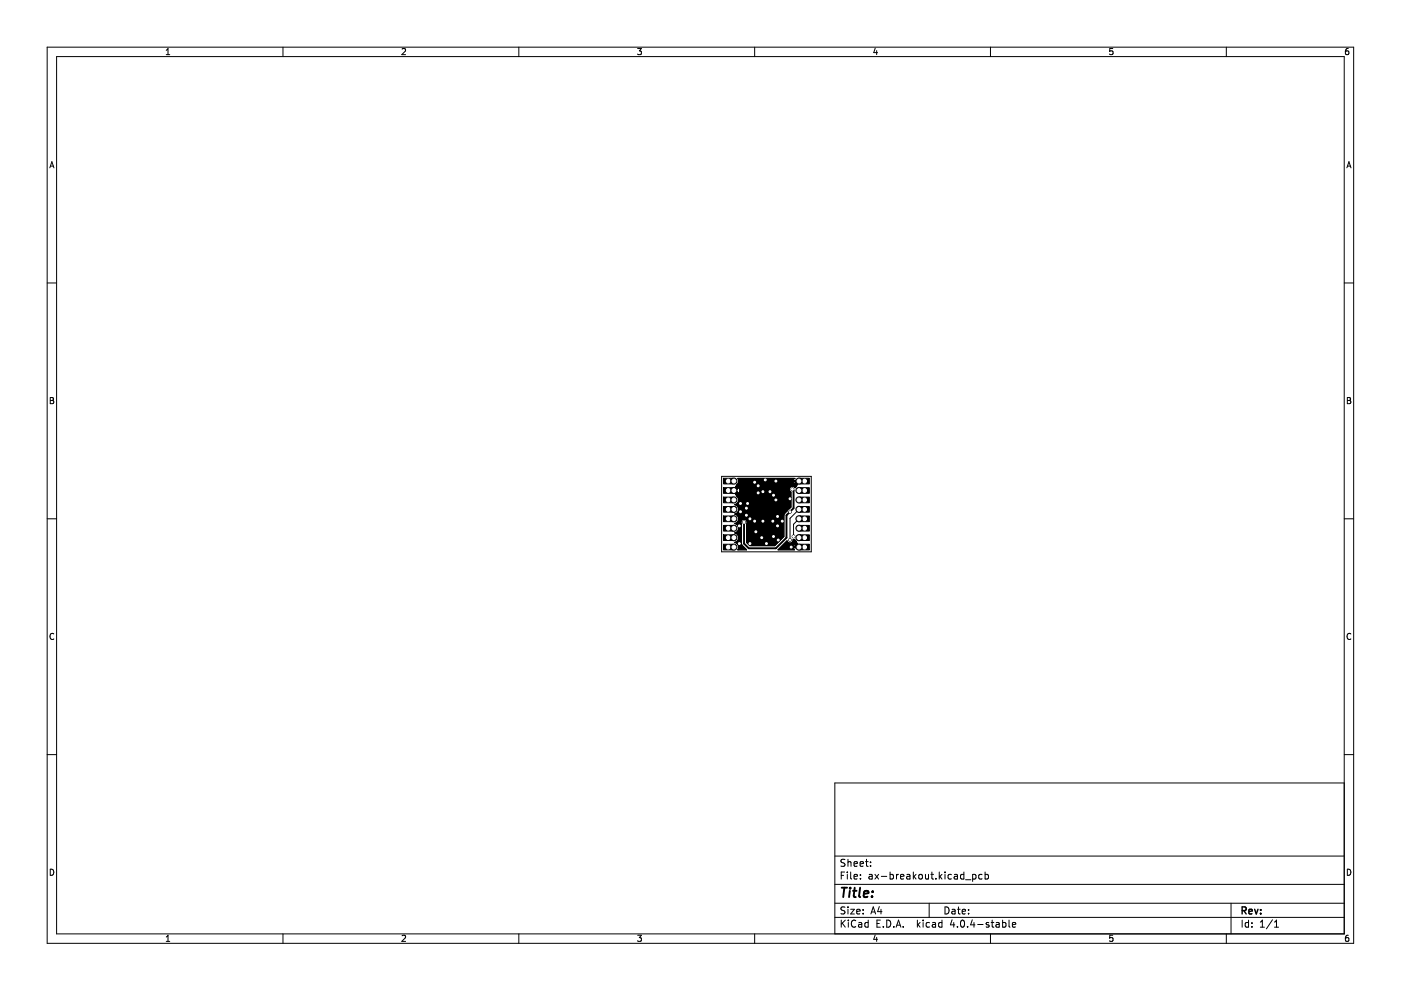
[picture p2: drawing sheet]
<svg xmlns="http://www.w3.org/2000/svg" width="297mm" height="210mm" viewBox="0 0 297 210" stroke-linecap="round" stroke-linejoin="round" font-family="sans-serif">
<g fill="none" stroke="#000" stroke-width=".21">
<path d="M10 10h277v190h-277zM12 12h273v186h-273zM35.2 11.6h.8M35.2 10.7l.4-.4v1.3M60 10v2M85.2 10.4l.5-.1 .3 .4-.8 .9h.8M110 10v2M135.2 10.3h.8l-.4 .5 .3 .1v.6l-.2 .1-.5-.1M160 10v2M185.6 10.2l-.4 1h.9M185.9 10.7v.9M210 10v2"/>
<path d="M235.9 10.3h-.6l-.1 .6 .7-.1v.7l-.2 .1-.5-.1M260 10v2M285.9 10.3l-.4 .1-.2 .2-.1 .7 .3 .3 .4-.1v-.7h-.4l-.3 .2M10.6 35.6l.4-1.3 .4 1.3M10.7 35.2h.6M285.6 35.6l.4-1.3 .4 1.3M285.7 35.2h.6M10 60h2M285 60h2M10.7 84.3h.4l.2 .2-.2 .4 .2 .1 .1 .3-.2 .3h-.5zM10.7 84.9h.4M285.7 84.3h.4l.2 .2-.2 .4 .2 .1 .1 .3-.2 .3h-.5z"/>
<path d="M285.7 84.9h.4M10 110h2M153 101h19v16h-19zM155.2 104l.2 .3h.5l.1 .2 .1 .6a1.01 1.01 0 0 1 .5 1.1 1.01 1.01 0 0 1-.8 .8M155.2 104h.8M155.8 115h.1M155.8 113h.1M155.8 111h.1M155.8 109h.1M155.8 107h.1M155.8 107a1.02 1.02 0 0 1 .8 1 1.02 1.02 0 0 1-.8 1M155.8 109a1.02 1.02 0 0 1 .8 1 1.02 1.02 0 0 1-.8 1"/>
<path d="M155.8 111a1.02 1.02 0 0 1 .8 1 1.02 1.02 0 0 1-.8 1M155.8 113a1.02 1.02 0 0 1 .8 1 1.02 1.02 0 0 1-.8 1M156 104l.6-.6 .2 .1v1l-.2 .1zM156.8 111.5v3.8M157.2 111.1a.66 .66 0 0 1 .6-1 .66 .66 0 0 1 .5 1M157.2 111.1h.1M157.2 111.1v4.4l1.1 1.1h-1.9a1.02 1.02 0 0 0-.6-1.6M158.3 111.1h.1M161.5 114l-1.2 1.3h-1.3M164 113.8h.3l.7 .7M166.9 108.4l-.7 .9v4.5l-1.9 1.9h-5.3l-.7-.7v-3.9M166.9 108.4h.1"/>
<path d="M167.4 107.8h.1M167.4 107.8l-.5 .6M168.4 101.4h-12a1 1 0 0 1-.3 1.5l-.1 .6-.1 .2h-.5l-.2 .3M168.4 101.4h.1M168.4 101.4l-.2 .1-.1 .5 .1 .5 .2 .1 .8-.9h.4l.2 .3-.2 .3h-.5l-.1 .2-.1 .6-.3 .3a.66 .66 0 0 0-1.1-.1 .66 .66 0 0 0 .2 1v3.2l-.3 .3M168.4 116.6h.1M168.6 114.6h.1M168.6 114.6l.3 .3 .1 .6 .1 .2h.5l.2 .3-.2 .3h-.4l-.8-.9-.2 .1-.1 .5 .1 .5 .2 .1M168.6 114.6l-.1-.2h-.3a.66 .66 0 0 1-.6 .7 .66 .66 0 0 1-.7-.4l-1.9 1.9h3.4M169 102h.1M169 116h.1M169.4 108l-1.9 1.9v4.6"/>
<path d="M169.4 110l-1.1 1.2v2.6M169.8 110h.7M169.8 108h.7M169.8 116h.1M169.8 102h.1M285 110h2M11.4 134.4a.58 .58 0 0 0-.8 .5 .58 .58 0 0 0 .8 .6M286.4 134.4a.58 .58 0 0 0-.8 .5 .58 .58 0 0 0 .8 .6M10 160h2M285 166h-108v32M285 160h2M10.7 184.3a.66 .66 0 0 1 .7 .6 .66 .66 0 0 1-.7 .7z"/>
<path d="M35.2 198.7l.4-.4v1.3M35.2 199.6h.8M60 198v2M85.2 198.4l.5-.1 .3 .4-.8 .9h.8M110 198v2M135.2 198.3h.8l-.4 .5 .3 .1v.6l-.2 .1-.5-.1M160 198v2M177 194.5h108M177 191.5h108M177 187.5h108M177 181.5h108M178.4 195.1v1.5"/>
<path d="M178.4 185.6h.5M178.6 195.7l.6 .9M179.1 184.9h-.7v1.5M179.1 192.4l-.5-.1-.2 .1v.5l.6 .2 .1 .4-.2 .3-.6-.1M179.1 182.3l-.5-.1-.2 .1v.5l.6 .2 .1 .4-.2 .3-.6-.1M179.2 195.1l-.8 .8M179.6 184.9v.1M179.6 185.4v1M179.8 182.2v1.5M179.8 192.3v.1M179.8 192.8v1M179.8 182.8l.2-.1 .4 .1v.9"/>
<path d="M179.9 195.1v.1M179.9 195.6v1M180.4 192.8h.7l-.7 1h.7M180.4 184.9v1.3l.2 .2M181.1 183.2l.7-.2-.1-.2-.4-.1-.2 .2v.7h.6M181.1 185.9l.7-.2-.1-.2-.4-.1-.2 .2v.7h.6M181.4 195.2a.71 .71 0 0 0-1 .5 .71 .71 0 0 0 .7 .9l.3-.2M181.6 193.3l.8-.2-.1-.2-.4-.1-.3 .2 .1 .7h.6M182.1 195.7h.5l.1 .9M182.4 183.2l.7-.2-.1-.2-.4-.1-.2 .2v.7h.6M182.4 186.2v.2M182.4 185.5v.1"/>
<path d="M182.7 195.9l-.5 .1-.2 .2 .2 .4 .5-.1M183 193.6v.2M183 192.9v.1M183.5 182.7h.6M183.7 182.2v1.3l.4 .2M184.1 195.7l-.5-.1-.2 .3 .1 .6h.6M184.1 195.1v1.5M184.3 185.5h.6v.9M184.6 183.5v.2M184.6 182.8v.1M184.6 193.8l.5-1.5 .5 1.5M184.8 193.4h.7"/>
<path d="M184.9 185.7l-.5 .1-.2 .2 .2 .4 .5-.1M185.5 185.4l.8 1M185.6 198.2l-.4 1h.9M185.9 198.7v.9M185.9 195.8h.5M186.3 185.4l-.8 1M186.4 192.2l-.3 1.1h.9M186.6 195.1h-.7v1.5h.7M186.8 192.8v1M186.9 185.8h1.1M187.3 196.4v.2M188 195.1a.76 .76 0 0 1 .9 .7 .76 .76 0 0 1-.9 .8z"/>
<path d="M188.7 185.5l.4-.1 .3 .3-.1 .6h-.6M188.7 184.9v1.5M189.5 196.4v.2M190 196.6l.5-1.5 .5 1.5M190.1 185.4v1M190.1 196.2h.8M190.5 185.4l-.4 .3M190.9 185.9l.7-.2v-.2l-.5-.1-.2 .2 .1 .7h.6M191.5 196.4v.2M192.3 185.5h.6v.9M192.9 185.7l-.5 .1-.2 .2 .2 .4 .5-.1M193.6 184.9v1.5"/>
<path d="M193.8 185.8l.4 .6M194.2 185.4l-.6 .6M194.5 195.1v1.5M194.6 196l.5 .6M194.9 185.5l.2-.1 .4 .1 .1 .6-.2 .2-.3 .1-.2-.2zM195.1 195.6l-.6 .6M195.7 195.1v.1M195.7 195.6v1M196.2 185.4l.1 .9 .3 .1 .3-.2M196.9 185.4v1M197 191.5v3M197.1 195.7l-.5-.1-.2 .3 .1 .6h.6"/>
<path d="M197.4 185.4h.5M197.6 184.9v1.3l.3 .2M197.7 195.7h.6l.1 .9M198.4 195.9l-.5 .1-.3 .2 .3 .4 .5-.1M198.4 186.2v.2M199.1 184.9v1.5M199.3 185.8l.4 .6M199.7 195.7l-.4-.1-.3 .3 .1 .6h.6M199.7 185.4l-.6 .6M199.7 195.1v1.5M200.4 184.9v.1M200.4 185.4v1"/>
<path d="M200.4 192.3a.76 .76 0 0 1 .8 .7 .76 .76 0 0 1-.8 .8zM201.7 185.5l-.4-.1-.3 .3 .1 .6h.6M201.9 192.9h.5l.1 .9M201.9 195l-.4 1.1h.9M202.2 195.6v1M202.4 185.5h.5l.1 .9M202.5 193.1l-.5 .1-.2 .2 .2 .4 .5-.1M203 192.8h.6M203 185.7l-.5 .1-.2 .2 .2 .4 .5-.1M203 196.4v.2M203.2 192.3v1.3l.4 .2M203.8 195.2l.2-.1a.8 .8 0 0 1 .5 .7 .8 .8 0 0 1-.5 .8l-.4-.6z"/>
<path d="M204 193.3l.7-.2-.1-.2-.4-.1-.2 .2 .1 .7h.5M204.4 185.5l-.5-.1-.3 .3 .2 .6h.6M204.4 184.9v1.5M204.7 186.5h1.2M205.1 196.4v.2M205.4 193.6v.2M205.4 192.9v.1M206.1 195l-.3 1.1h.9M206.2 185.5l.4-.1 .3 .3-.1 .6h-.6M206.2 185.4v1.5M206.5 195.6v1M207.3 196h1.1"/>
<path d="M208.2 185.5l-.4-.1-.3 .3 .1 .6h.6M208.9 185.5l.4-.1 .3 .3-.2 .6h-.5M208.9 184.9v1.5M209.6 195.7l-.3-.1-.2 .2v.2l.5 .2v.3h-.5M210 198v2M210.1 195.6h.6M210.4 195.1v1.3l.3 .2M211.2 195.7h.6l.1 .9M211.9 195.9l-.5 .1-.3 .2 .3 .4 .5-.1M212.6 195.7l.4-.1 .3 .3-.2 .6h-.5M212.6 195.1v1.5M213.9 195.1v1.3l.2 .2"/>
<path d="M214.6 196.1l.8-.2-.1-.2-.4-.1-.3 .2 .1 .7h.6M235.9 198.3h-.6l-.1 .6h.7v.6l-.2 .1-.5-.1M260 198v2M261 191.5v6.5M263.4 195.1v1.5M264.7 195.7l-.4-.1-.3 .3 .1 .6h.6M264.7 195.1v1.5M265.4 196.4v.2M265.4 195.7v.1M267.2 196.6h.9M267.2 195.5l.4-.4v1.5M269.8 195l-1.3 1.9"/>
<path d="M270.2 196.6h.9M270.2 195.5l.4-.4v1.5M285.7 184.3a.66 .66 0 0 1 .7 .6 .66 .66 0 0 1-.7 .7zM285.9 198.3l-.4 .1-.2 .2-.1 .7 .3 .3 .4-.1v-.6l-.4-.1-.3 .2"/>
</g>
<path d="M263.4 193.1l.7-.1 .1-.2-.1-.4-.7-.1v1.5M263.7 193.1l.5 .7M264.8 193.3l.7-.2-.1-.2-.4-.1-.2 .2 .1 .7h.5M266 192.8l.4 1 .3-1M267.3 193.6v.2M267.3 192.9v.1" fill="none" stroke="#000" stroke-width=".3"/>
<path d="M168 103.8l.3 .2v3.8l-1.5 1.5v4.7l-2.3 2.3h-5.7l-1-1v-4.5M178.5 188.2h1.1M179 188.2l-.2 2M180.2 188.9l-.2 1.3M180.3 188.2l-.1 .2M180.8 188.9h.8M181.2 188.2l-.2 1.7 .1 .2 .3 .1M182.4 188.2l-.3 1.7 .3 .3M183.1 189.5l1-.1v-.4l-.6-.1-.3 .3v.9h.7M184.9 190v.2M185 189v.2" fill="none" stroke="#000" stroke-width=".4"/>
<g fill="#000" stroke="#000" stroke-width=".21">
<path d="M153.4 101.4h2v1.2h-2z" fill-rule="evenodd"/>
<path d="M153.4 103.4h2v1.2h-2z" fill-rule="evenodd"/>
<path d="M153.4 105.4h2v1.2h-2z" fill-rule="evenodd"/>
<path d="M153.4 107.4h2v1.2h-2z" fill-rule="evenodd"/>
<path d="M153.4 109.4h2v1.2h-2z" fill-rule="evenodd"/>
<path d="M153.4 111.4h2v1.2h-2z" fill-rule="evenodd"/>
<path d="M153.4 113.4h2v1.2h-2z" fill-rule="evenodd"/>
<path d="M153.4 115.4h2v1.2h-2z" fill-rule="evenodd"/>
<path d="M156.4 101.4h12l-.2 .1-.1 .5 .1 .5 .2 .1 .8-.9h.4l.2 .3-.2 .3h-.5l-.1 .2-.1 .6-.3 .3a.66 .66 0 0 0-1.1-.1 .66 .66 0 0 0 .2 1v3.2l-.8 .6-.7 1.2v4.5l-1.9 1.9h-5.3l-.7-.7v-3.9a.66 .66 0 0 0-.5-1 .66 .66 0 0 0-.6 1v4.4l1.1 1.1h-1.9a1.02 1.02 0 0 0-.6-1.6 1.02 1.02 0 0 0 .8-1 1.02 1.02 0 0 0-.8-1 1.02 1.02 0 0 0 .8-1 1.02 1.02 0 0 0-.8-1 1.02 1.02 0 0 0 .8-1 1.02 1.02 0 0 0-.8-1 1.02 1.02 0 0 0 .8-1 1.02 1.02 0 0 0-.8-1 1.01 1.01 0 0 0 .8-.8 1.01 1.01 0 0 0-.5-1.1l-.1-.6-.1-.2h-.5l-.2-.3h.8l.6 .6 .2-.1 .1-.5-.1-.5-.2-.1-.6 .6h-.8l.2-.3h.5l.1-.2 .1-.6a1 1 0 0 0 .3-1.5z" fill-rule="evenodd"/>
<path d="M165 116.6l1.9-1.9a.66 .66 0 0 0 .7 .4 .66 .66 0 0 0 .6-.7h.2a1.04 1.04 0 0 1 .6 1.1l.1 .2h.5l.2 .3-.2 .3h-.4l-.8-.9-.2 .1-.1 .5 .1 .5 .2 .1z" fill-rule="evenodd"/>
<path d="M169.6 101.4h2v1.2h-2z" fill-rule="evenodd"/>
<path d="M169.6 103.4h2v1.2h-2z" fill-rule="evenodd"/>
<path d="M169.6 105.4h2v1.2h-2z" fill-rule="evenodd"/>
<path d="M169.6 107.4h2v1.2h-2z" fill-rule="evenodd"/>
<path d="M169.6 109.4h2v1.2h-2z" fill-rule="evenodd"/>
<path d="M169.6 111.4h2v1.2h-2z" fill-rule="evenodd"/>
<path d="M169.6 113.4h2v1.2h-2z" fill-rule="evenodd"/>
<path d="M169.6 115.4h2v1.2h-2z" fill-rule="evenodd"/>
<circle cx="155.6" cy="102" r=".65"/>
<circle cx="155.6" cy="116" r=".65"/>
<circle cx="155.6" cy="110" r=".65"/>
<circle cx="155.6" cy="106" r=".65"/>
<circle cx="155.6" cy="108" r=".65"/>
<circle cx="155.6" cy="114" r=".65"/>
<circle cx="155.6" cy="104" r=".65"/>
<circle cx="155.6" cy="112" r=".65"/>
<circle cx="156.7" cy="111.5" r=".3"/>
<circle cx="156.7" cy="115.3" r=".3"/>
<circle cx="157" cy="108.5" r=".3"/>
<circle cx="157" cy="106.8" r=".3"/>
<circle cx="157.7" cy="110.8" r=".3"/>
<circle cx="158.2" cy="109.3" r=".3"/>
<circle cx="158.2" cy="107.8" r=".3"/>
<circle cx="158.5" cy="106.8" r=".3"/>
<circle cx="159" cy="115.3" r=".3"/>
<circle cx="159" cy="110" r=".3"/>
<circle cx="160" cy="102.3" r=".3"/>
<circle cx="160" cy="110.5" r=".3"/>
<circle cx="160.2" cy="112.8" r=".3"/>
<circle cx="160.7" cy="103" r=".3"/>
<circle cx="160.7" cy="104.5" r=".3"/>
<circle cx="161.5" cy="114" r=".3"/>
<circle cx="161.7" cy="110.5" r=".3"/>
<circle cx="161.7" cy="104.3" r=".3"/>
<circle cx="162.2" cy="101.8" r=".3"/>
<circle cx="162.5" cy="115.3" r=".3"/>
<circle cx="163.2" cy="104.3" r=".3"/>
<circle cx="163.9" cy="110.5" r=".3"/>
<circle cx="164" cy="113.8" r=".3"/>
<circle cx="164" cy="105" r=".3"/>
<circle cx="164.5" cy="106" r=".3"/>
<circle cx="164.5" cy="102" r=".3"/>
<circle cx="164.9" cy="111.5" r=".3"/>
<circle cx="164.9" cy="109.5" r=".3"/>
<circle cx="165" cy="114.5" r=".3"/>
<circle cx="165.9" cy="110.5" r=".3"/>
<circle cx="167.5" cy="105.8" r=".3"/>
<circle cx="167.5" cy="114.5" r=".3"/>
<circle cx="167.5" cy="108.5" r=".3"/>
<circle cx="167.7" cy="116" r=".3"/>
<circle cx="168" cy="103.8" r=".3"/>
<circle cx="168.2" cy="113.8" r=".3"/>
<circle cx="169.4" cy="102" r=".65"/>
<circle cx="169.4" cy="110" r=".65"/>
<circle cx="169.4" cy="106" r=".65"/>
<circle cx="169.4" cy="104" r=".65"/>
<circle cx="169.4" cy="108" r=".65"/>
<circle cx="169.4" cy="114" r=".65"/>
<circle cx="169.4" cy="112" r=".65"/>
<circle cx="169.4" cy="116" r=".65"/>
</g>
<path d="M164.5 102h4.9M167.8 116h1.6" fill="none" stroke="#000" stroke-width=".6"/>
<g fill="#fff" stroke="#fff" stroke-width=".21">
<circle cx="170.6" cy="102" r=".4"/>
<circle cx="169.4" cy="102" r=".4"/>
<circle cx="154.4" cy="102" r=".4"/>
<circle cx="155.6" cy="102" r=".4"/>
<circle cx="170.6" cy="104" r=".4"/>
<circle cx="169.4" cy="104" r=".4"/>
<circle cx="154.4" cy="104" r=".4"/>
<circle cx="155.6" cy="104" r=".4"/>
<circle cx="170.6" cy="106" r=".4"/>
<circle cx="169.4" cy="106" r=".4"/>
<circle cx="154.4" cy="106" r=".4"/>
<circle cx="155.6" cy="106" r=".4"/>
<circle cx="170.6" cy="108" r=".4"/>
<circle cx="169.4" cy="108" r=".4"/>
<circle cx="154.4" cy="108" r=".4"/>
<circle cx="155.6" cy="108" r=".4"/>
<circle cx="170.6" cy="110" r=".4"/>
<circle cx="169.4" cy="110" r=".4"/>
<circle cx="154.4" cy="110" r=".4"/>
<circle cx="155.6" cy="110" r=".4"/>
<circle cx="170.6" cy="112" r=".4"/>
<circle cx="169.4" cy="112" r=".4"/>
<circle cx="154.4" cy="112" r=".4"/>
<circle cx="155.6" cy="112" r=".4"/>
<circle cx="170.6" cy="114" r=".4"/>
<circle cx="169.4" cy="114" r=".4"/>
<circle cx="154.4" cy="114" r=".4"/>
<circle cx="155.6" cy="114" r=".4"/>
<circle cx="170.6" cy="116" r=".4"/>
<circle cx="169.4" cy="116" r=".4"/>
<circle cx="154.4" cy="116" r=".4"/>
<circle cx="155.6" cy="116" r=".4"/>
<circle cx="167.5" cy="108.5" r=".2"/>
<circle cx="168" cy="103.8" r=".2"/>
<circle cx="157.8" cy="110.8" r=".2"/>
<circle cx="161.5" cy="114" r=".2"/>
<circle cx="159" cy="115.3" r=".2"/>
<circle cx="160.3" cy="112.8" r=".2"/>
<circle cx="156.8" cy="111.5" r=".2"/>
<circle cx="156.8" cy="115.3" r=".2"/>
<circle cx="161.8" cy="110.5" r=".2"/>
<circle cx="162.5" cy="115.3" r=".2"/>
<circle cx="164" cy="113.8" r=".2"/>
<circle cx="165" cy="114.5" r=".2"/>
<circle cx="157" cy="106.8" r=".2"/>
<circle cx="164.5" cy="102" r=".2"/>
<circle cx="167.8" cy="116" r=".2"/>
<circle cx="167.5" cy="105.8" r=".2"/>
<circle cx="164.9" cy="111.5" r=".2"/>
<circle cx="163.9" cy="110.5" r=".2"/>
<circle cx="157" cy="108.5" r=".2"/>
<circle cx="158.3" cy="109.3" r=".2"/>
<circle cx="162.3" cy="101.8" r=".2"/>
<circle cx="164.5" cy="106" r=".2"/>
<circle cx="164" cy="105" r=".2"/>
<circle cx="163.3" cy="104.3" r=".2"/>
<circle cx="161.8" cy="104.3" r=".2"/>
<circle cx="158.3" cy="107.8" r=".2"/>
<circle cx="159" cy="110" r=".2"/>
<circle cx="165.9" cy="110.5" r=".2"/>
<circle cx="164.9" cy="109.5" r=".2"/>
<circle cx="160" cy="110.5" r=".2"/>
<circle cx="160" cy="102.3" r=".2"/>
<circle cx="160.8" cy="104.5" r=".2"/>
<circle cx="160.8" cy="103" r=".2"/>
<circle cx="158.5" cy="106.8" r=".2"/>
<circle cx="167.5" cy="114.5" r=".2"/>
<circle cx="168.3" cy="113.8" r=".2"/>
</g>
</svg>
